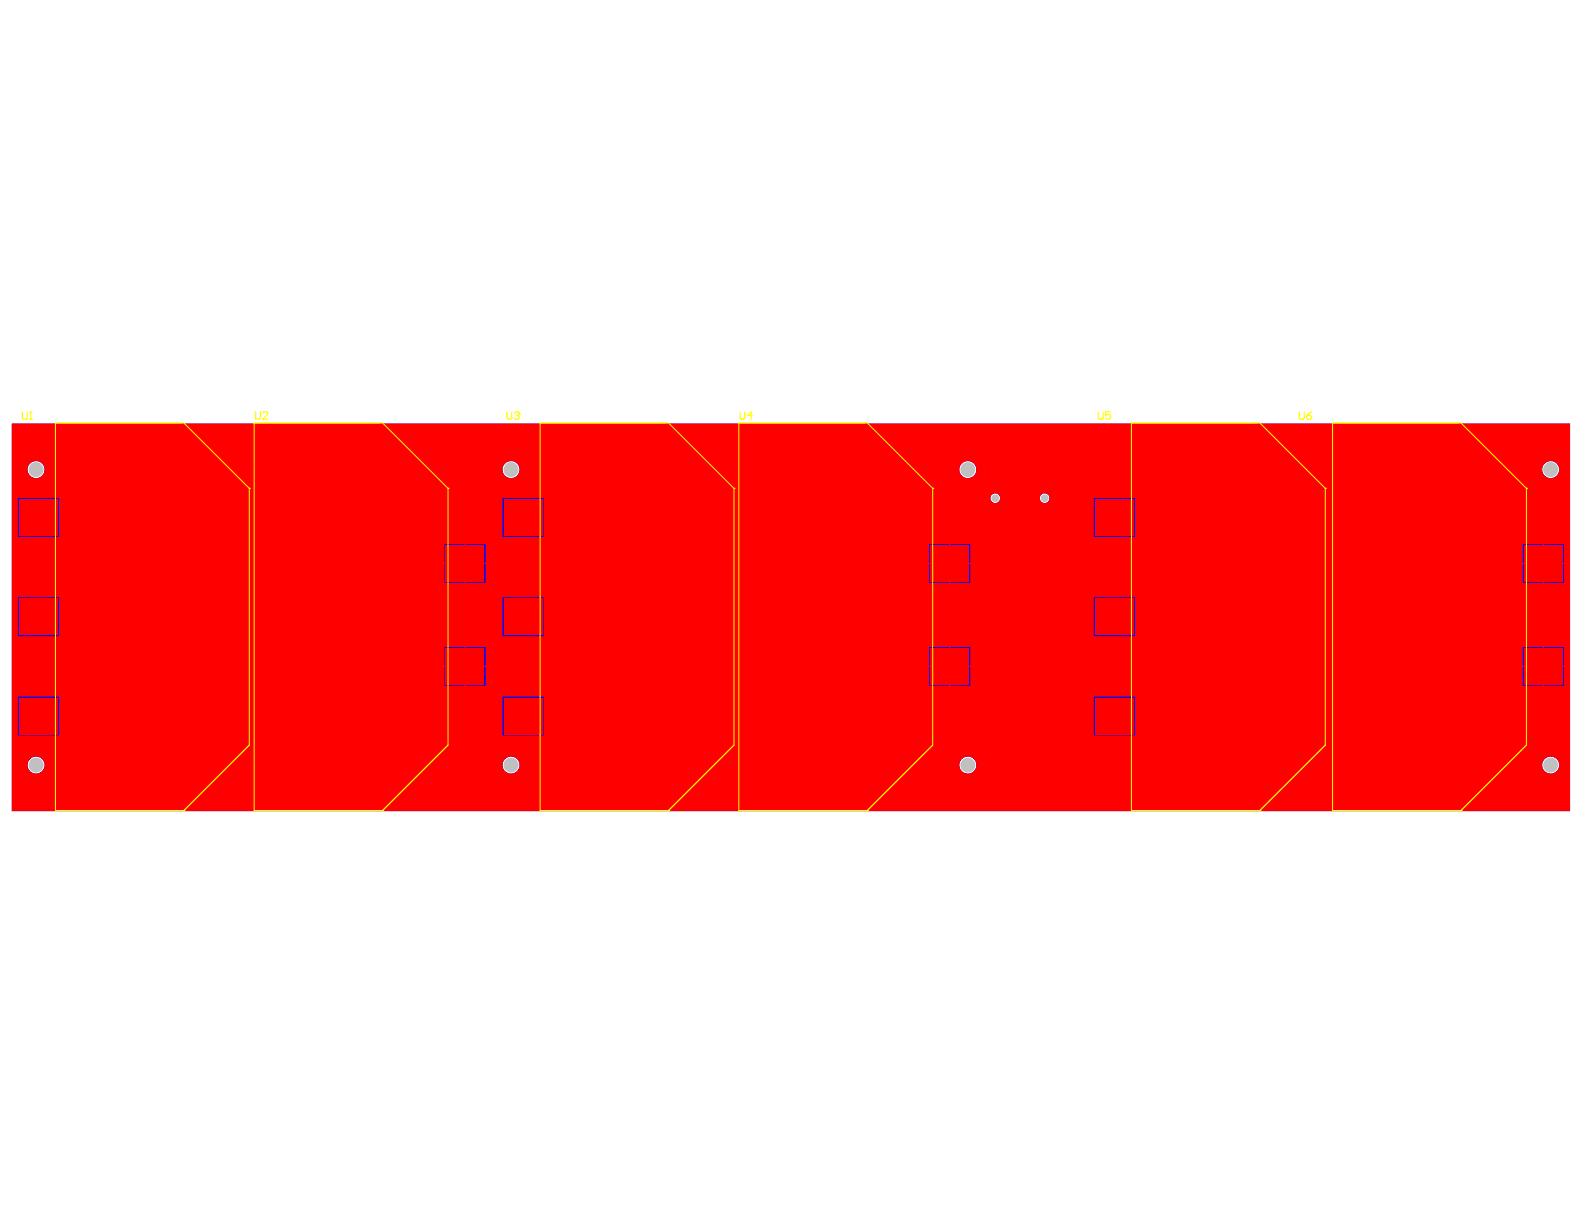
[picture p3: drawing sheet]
<svg xmlns="http://www.w3.org/2000/svg" width="279mm" height="216mm" viewBox="0 0 279 216" stroke-linecap="round" stroke-linejoin="round" font-family="sans-serif">
<g fill="#f0f">
<path d="M44.8 74.6h22.7l11.5 11.5v45.3l-11.5 11.6h-22.7z"/>
<path d="M95.3 74.6h22.6l11.6 11.5v45.3l-11.6 11.6h-22.6z"/>
<path d="M199.6 74.6h22.6l11.6 11.5v45.3l-11.6 11.6h-22.6z"/>
<path d="M9.8 74.6h22.6l11.6 11.5v45.3l-11.6 11.6h-22.6z"/>
<path d="M235 74.6h22.7l11.5 11.5v45.3l-11.5 11.6h-22.7z"/>
<path d="M130.3 74.6h22.7l11.5 11.5v45.3l-11.5 11.6h-22.7z"/>
</g>
<g fill="none" stroke="#808000" stroke-width=".22">
<path d="M174.9 85.9v1.3M174.9 88.6v.8h2.1M177.4 83.5h5M183.5 81.3h-.9v.2l.9 .9v.2M183.9 81.3v1.1l.2 .2h.5l.2-.2v-1.1M184.9 85.9v1.3M184.9 88.6v.8h-2.1"/>
<circle cx="182.4" cy="90.1" r=".18"/>
</g>
<g fill="#00f">
<path d="M2.1 74.7h274.8v68.4h-274.8zM272 82.8a1.51 1.51 0 0 0 3 0 1.51 1.51 0 0 0-3 0zM169.2 82.8a1.51 1.51 0 0 0 3 0 1.51 1.51 0 0 0-3 0zM88.6 82.8a1.51 1.51 0 0 0 3 0 1.51 1.51 0 0 0-3 0zM4.9 82.8a1.51 1.51 0 0 0 3 0 1.51 1.51 0 0 0-3 0zM183 83.1v2.7h2.1v-2.7zM174.7 83.1v2.7h2.1v-2.7zM177.9 87.8v2h4v-2zM182.2 87.8v.9h.4v-.9zM177.3 87.8v.9h.4v-.9zM183.4 87.9a.87 .87 0 0 0 1.7 0 .87 .87 0 0 0-1.7 0zM174.7 87.9a.87 .87 0 0 0 1.7 0 .87 .87 0 0 0-1.7 0zM182.2 88.9v.9h.4v-.9zM177.3 88.9v.9h.4v-.9zM92.4 90.5v.7h.6l-.2-.5zM91.7 90.7l-.2 .5h.7v-.7zM196.7 90.6v.7h.6l-.2-.5zM196 90.8l-.2 .5h.7v-.7zM6.9 90.6v.7h.6l-.2-.5zM6.2 90.8l-.2 .5h.7v-.7zM92.4 91.4v.6l.4-.2 .2-.4zM91.5 91.4l.2 .4 .5 .2v-.6zM6.9 91.5v.6l.4-.2 .2-.4zM6 91.5l.2 .4 .5 .2v-.6zM196.7 91.5v.6l.4-.2 .2-.4zM195.8 91.5l.2 .4 .5 .2v-.6zM178.6 93.9a.45 .45 0 0 0 .9 0 .45 .45 0 0 0-.9 0zM271.5 99.4a.77 .77 0 0 0 1.5 0 .77 .77 0 0 0-1.5 0zM166.7 99.4a.8 .8 0 0 0 1.6 0 .8 .8 0 0 0-1.6 0zM81.3 99.5a.77 .77 0 0 0 1.5 0 .77 .77 0 0 0-1.5 0zM196.7 108v.7h.6l-.2-.5zM196 108.2l-.2 .5h.7v-.7zM6.9 108v.7h.6l-.2-.5zM6.2 108.2l-.2 .5h.7v-.7zM92 108.1v.7h.6l-.2-.4zM91.3 108.4l-.2 .4h.6v-.7zM196.7 108.9v.6l.4-.2 .2-.4zM195.8 108.9l.2 .4 .5 .2v-.6zM6.9 108.9v.6l.4-.2 .2-.4zM6 108.9l.2 .4 .5 .2v-.6zM92 109v.6l.4-.2 .2-.4zM91.1 109l.2 .4 .4 .2v-.6zM271.5 117.5a.77 .77 0 0 0 1.5 0 .77 .77 0 0 0-1.5 0zM81.3 117.7a.77 .77 0 0 0 1.5 0 .77 .77 0 0 0-1.5 0zM166.7 117.9a.8 .8 0 0 0 1.6 0 .8 .8 0 0 0-1.6 0zM196.7 125.6v.6h.6l-.2-.4zM196 125.8l-.2 .4h.7v-.6zM92.4 125.6v.6h.6l-.2-.4zM91.7 125.8l-.2 .4h.7v-.6zM6.9 125.7v.6h.6l-.2-.4zM6.2 125.9l-.2 .4h.7v-.6zM196.7 126.4v.7l.4-.3 .2-.4zM195.8 126.4l.2 .4 .5 .3v-.7zM92.4 126.4v.7l.4-.3 .2-.4zM91.5 126.4l.2 .4 .5 .3v-.7zM6.9 126.5v.7l.4-.2 .2-.5zM6 126.5l.2 .5 .5 .2v-.7zM272 135a1.51 1.51 0 0 0 3 0 1.51 1.51 0 0 0-3 0zM169.2 135a1.51 1.51 0 0 0 3 0 1.51 1.51 0 0 0-3 0zM88.6 135a1.51 1.51 0 0 0 3 0 1.51 1.51 0 0 0-3 0zM4.9 135a1.51 1.51 0 0 0 3 0 1.51 1.51 0 0 0-3 0z"/>
<circle cx="179.1" cy="93.9" r=".21"/>
</g>
<g fill="#c0c0c0">
<circle cx="196.6" cy="91.4" r=".54"/>
<circle cx="272.2" cy="99.4" r=".54"/>
<circle cx="167.5" cy="99.4" r=".54"/>
<circle cx="82" cy="99.5" r=".54"/>
<circle cx="82" cy="117.7" r=".54"/>
<circle cx="175.5" cy="87.9" r=".64"/>
<circle cx="184.3" cy="87.9" r=".64"/>
<circle cx="167.5" cy="117.9" r=".54"/>
<circle cx="6.8" cy="91.4" r=".54"/>
<circle cx="6.8" cy="108.8" r=".54"/>
<circle cx="6.8" cy="126.4" r=".54"/>
<circle cx="92.3" cy="126.3" r=".54"/>
<circle cx="91.9" cy="108.9" r=".54"/>
<circle cx="92.3" cy="91.3" r=".54"/>
<circle cx="196.6" cy="108.8" r=".54"/>
<circle cx="196.6" cy="126.3" r=".54"/>
<circle cx="272.2" cy="117.5" r=".54"/>
<circle cx="273.5" cy="135" r="1.28"/>
<circle cx="273.5" cy="82.8" r="1.28"/>
<circle cx="170.7" cy="135" r="1.28"/>
<circle cx="170.7" cy="82.8" r="1.28"/>
<circle cx="90.1" cy="135" r="1.28"/>
<circle cx="90.1" cy="82.8" r="1.28"/>
<circle cx="6.4" cy="82.8" r="1.28"/>
<circle cx="6.4" cy="135" r="1.28"/>
</g>
<g fill="#00f">
<path d="M178.5 88h.6v1.6h-.6z" fill-rule="evenodd"/>
<path d="M179.6 88h.6v1.6h-.6z" fill-rule="evenodd"/>
<path d="M181.7 88h.6v1.6h-.6z" fill-rule="evenodd"/>
<path d="M180.7 88h.6v1.6h-.6z" fill-rule="evenodd"/>
<path d="M177.5 88h.6v1.6h-.6z" fill-rule="evenodd"/>
<path d="M174.9 83.3h1.7v2.3h-1.7z" fill-rule="evenodd"/>
<path d="M183.2 83.3h1.7v2.3h-1.7z" fill-rule="evenodd"/>
</g>
<g fill="#f00">
<path d="M2.1 74.7h274.8v68.4h-274.8zM272 82.8a1.51 1.51 0 0 0 3 0 1.51 1.51 0 0 0-3 0zM169.2 82.8a1.51 1.51 0 0 0 3 0 1.51 1.51 0 0 0-3 0zM88.6 82.8a1.51 1.51 0 0 0 3 0 1.51 1.51 0 0 0-3 0zM4.9 82.8a1.51 1.51 0 0 0 3 0 1.51 1.51 0 0 0-3 0zM183.4 87.9a.87 .87 0 0 0 1.7 0 .87 .87 0 0 0-1.7 0zM174.7 87.9a.87 .87 0 0 0 1.7 0 .87 .87 0 0 0-1.7 0zM192.9 87.8v6.9h7.3v-6.9zM88.6 87.8v6.9h7.3v-6.9zM3.1 87.8v6.9h7.3v-6.9zM272.3 96v3.3h3.6v-3.3zM268.6 96v3.3h3.5v-3.3zM167.6 96v3.3h3.5v-3.3zM163.9 96v3.3h3.5v-3.3zM82.1 96v3.3h3.6v-3.3zM78.4 96v3.3h3.5v-3.3zM272.3 99.5v3.3h3.6v-3.3zM268.6 99.5v3.3h3.5v-3.3zM167.6 99.5v3.3h3.5v-3.3zM163.9 99.5v3.3h3.5v-3.3zM82.1 99.5v3.3h3.6v-3.3zM78.4 99.5v3.3h3.5v-3.3zM192.9 105.4v6.8h7.3v-6.8zM88.6 105.4v6.8h7.3v-6.8zM3.1 105.4v6.8h7.3v-6.8zM272.3 114.1v3.3h3.6v-3.3zM268.6 114.1v3.3h3.5v-3.3zM167.6 114.1v3.3h3.5v-3.3zM163.9 114.1v3.3h3.5v-3.3zM82.1 114.1v3.3h3.6v-3.3zM78.4 114.1v3.3h3.5v-3.3zM272.3 117.7v3.3h3.6v-3.3zM268.6 117.7v3.3h3.5v-3.3zM167.6 117.7v3.3h3.5v-3.3zM163.9 117.7v3.3h3.5v-3.3zM82.1 117.7v3.3h3.6v-3.3zM78.4 117.7v3.3h3.5v-3.3zM192.9 122.9v6.8h7.3v-6.8zM88.6 122.9v6.8h7.3v-6.8zM3.1 122.9v6.8h7.3v-6.8zM272 135a1.51 1.51 0 0 0 3 0 1.51 1.51 0 0 0-3 0zM169.2 135a1.51 1.51 0 0 0 3 0 1.51 1.51 0 0 0-3 0zM88.6 135a1.51 1.51 0 0 0 3 0 1.51 1.51 0 0 0-3 0zM4.9 135a1.51 1.51 0 0 0 3 0 1.51 1.51 0 0 0-3 0z"/>
<circle cx="272.2" cy="99.4" r="1.71"/>
</g>
<g fill="#c0c0c0">
<circle cx="196.6" cy="91.4" r=".54"/>
<circle cx="272.2" cy="99.4" r=".54"/>
<circle cx="167.5" cy="99.4" r=".54"/>
<circle cx="82" cy="99.5" r=".54"/>
<circle cx="82" cy="117.7" r=".54"/>
<circle cx="175.5" cy="87.9" r=".64"/>
<circle cx="184.3" cy="87.9" r=".64"/>
<circle cx="167.5" cy="117.9" r=".54"/>
<circle cx="6.8" cy="91.4" r=".54"/>
<circle cx="6.8" cy="108.8" r=".54"/>
<circle cx="6.8" cy="126.4" r=".54"/>
<circle cx="92.3" cy="126.3" r=".54"/>
<circle cx="91.9" cy="108.9" r=".54"/>
<circle cx="92.3" cy="91.3" r=".54"/>
<circle cx="196.6" cy="108.8" r=".54"/>
<circle cx="196.6" cy="126.3" r=".54"/>
<circle cx="272.2" cy="117.5" r=".54"/>
<circle cx="273.5" cy="135" r="1.28"/>
<circle cx="273.5" cy="82.8" r="1.28"/>
<circle cx="170.7" cy="135" r="1.28"/>
<circle cx="170.7" cy="82.8" r="1.28"/>
<circle cx="90.1" cy="135" r="1.28"/>
<circle cx="90.1" cy="82.8" r="1.28"/>
<circle cx="6.4" cy="82.8" r="1.28"/>
<circle cx="6.4" cy="135" r="1.28"/>
</g>
<g fill="#f00">
<path d="M78.6 114.3h6.8v6.4h-6.8z" fill-rule="evenodd"/>
<path d="M78.6 96.2h6.8v6.4h-6.8z" fill-rule="evenodd"/>
<path d="M164.1 114.3h6.8v6.4h-6.8z" fill-rule="evenodd"/>
<path d="M164.1 96.2h6.8v6.4h-6.8z" fill-rule="evenodd"/>
<path d="M193.2 123.1h6.8v6.4h-6.8z" fill-rule="evenodd"/>
<path d="M193.2 88.1h6.8v6.4h-6.8z" fill-rule="evenodd"/>
<path d="M268.8 114.3h6.9v6.4h-6.9z" fill-rule="evenodd"/>
<path d="M268.8 96.2h6.9v6.4h-6.9z" fill-rule="evenodd"/>
<path d="M193.2 105.6h6.8v6.4h-6.8z" fill-rule="evenodd"/>
<path d="M3.4 123.1h6.8v6.4h-6.8z" fill-rule="evenodd"/>
<path d="M3.4 88.1h6.8v6.4h-6.8z" fill-rule="evenodd"/>
<path d="M88.9 123.1h6.8v6.4h-6.8z" fill-rule="evenodd"/>
<path d="M88.9 88.1h6.8v6.4h-6.8z" fill-rule="evenodd"/>
<path d="M3.4 105.6h6.8v6.4h-6.8z" fill-rule="evenodd"/>
<path d="M88.9 105.6h6.8v6.4h-6.8z" fill-rule="evenodd"/>
</g>
<g fill="none" stroke="#ff0" stroke-width=".22">
<path d="M3.9 72.6v1.1l.2 .2h.5l.2-.2v-1.1M5.2 73.9h.5M5.5 72.6h.1M5.5 72.6v1.3M5.5 72.6l-.3 .3M45.1 72.6v1.1l.2 .2h.4l.2-.2v-1.1M46.4 72.9l.2-.3h.4l.2 .3v.2l-.8 .8h.8M89.4 72.6v1.1l.2 .2h.5l.2-.2v-1.1M90.7 72.9l.2-.3h.5l.2 .3v.2M91.2 73.3h.2M91.4 73.3l.2 .2v.2l-.2 .2h-.5l-.2-.2M91.6 73.1h.1"/>
<path d="M91.6 73.1l-.2 .2M130.5 72.6v1.1l.3 .2h.4l.2-.2v-1.1M132.7 73.3h-.8l.6-.7v1.3M193.7 72.6v1.1l.2 .2h.5l.2-.2v-1.1M195.9 72.6h-.9v.7l.4-.2h.3l.2 .2v.4l-.2 .2h-.5l-.2-.2M229.2 72.6v1.1l.2 .2h.4l.3-.2v-1.1M230.5 73.3h.6l.3 .2v.2l-.3 .2h-.4l-.2-.2zM231.4 72.6l-.9 .7M44 86.1h.1M79 86.1h.1M129.5 86.1h.1M164.5 86.1h.1"/>
<path d="M233.8 86.1h.1M269.2 86.1h.1M44 131.4l-11.6 11.6M79 131.4l-11.5 11.6M129.5 131.4l-11.6 11.6M164.5 131.4l-11.5 11.6M233.8 131.4l-11.6 11.6M269.2 131.4l-11.5 11.6M32.4 143h.1M67.5 143h.1M117.9 143h.1M153 143h.1"/>
<path d="M222.2 143h.1M257.7 143h.1"/>
</g>
<path d="M44 131.4v-45.3l-11.6-11.5h-22.6v68.4h22.6M79 131.4v-45.3l-11.5-11.5h-22.7v68.4h22.7M129.5 131.4v-45.3l-11.6-11.5h-22.6v68.4h22.6M164.5 131.4v-45.3l-11.5-11.5h-22.7v68.4h22.7M233.8 131.4v-45.3l-11.6-11.5h-22.6v68.4h22.6M269.2 131.4v-45.3l-11.5-11.5h-22.7v68.4h22.7" fill="none" stroke="#ff0" stroke-width=".18"/>
</svg>
